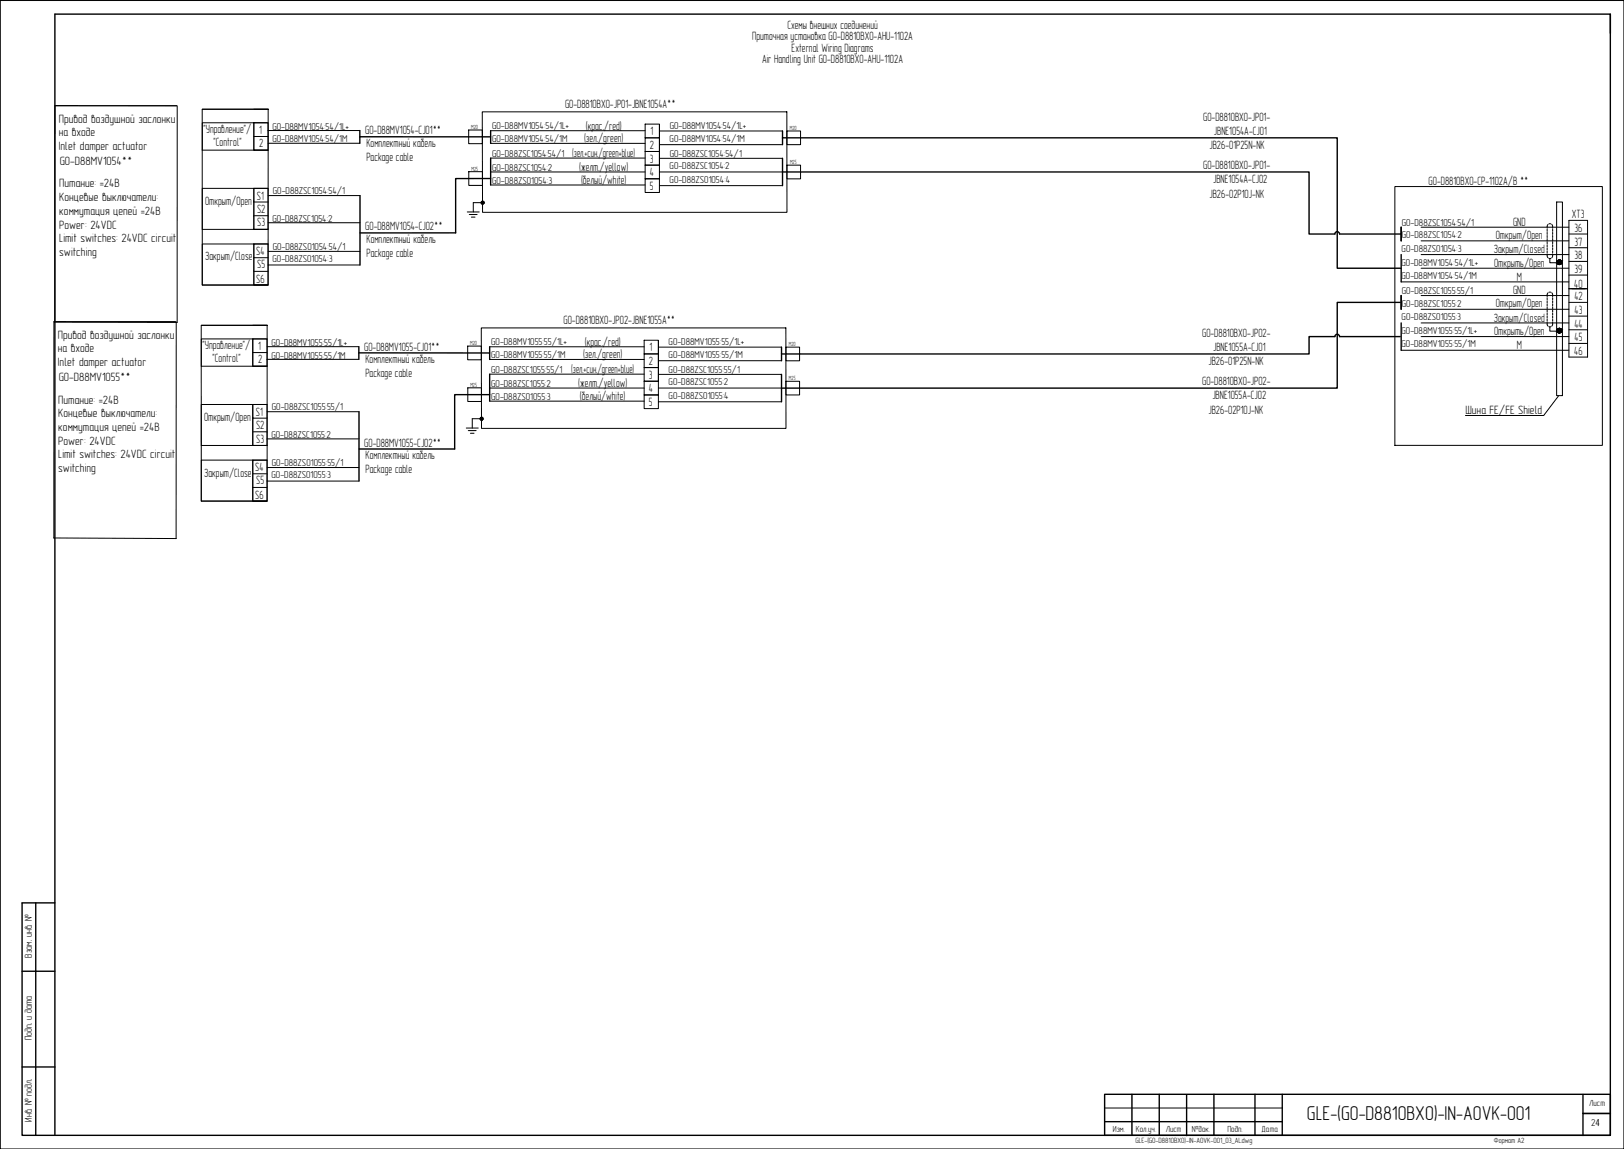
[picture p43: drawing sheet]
<svg xmlns="http://www.w3.org/2000/svg" width="594mm" height="420mm" viewBox="0 0 594 420" stroke-linecap="round" stroke-linejoin="round" font-family="sans-serif">
<defs><g id="words">
<text font-size="7.3" x="478.1" y="409.5">GLE-(G0-D8810BX0)-IN-AOVK-001</text>
<g font-size="4.4">
<text x="288" y="10.4">Схемы внешних соединений</text>
<text x="275.2" y="14.5">Приточная установка G0-D8810BX0-AHU-1102A</text>
<text x="278.8" y="23.1">Air Handling Unit G0-D8810BX0-AHU-1102A</text>
<text x="289.6" y="19.1">External Wiring Diagrams</text>
<text x="206.7" y="39.6">G0-D8810BX0-JP01-JBNE1054A**</text>
<text x="21.5" y="44.8">Привод воздушной заслонки</text>
<text x="214.3" y="47.5">(крас./red)</text>
<text x="440.1" y="44.2">G0-D8810BX0-JP01-</text>
<text x="21.5" y="49.8">на входе</text>
<text x="74.4" y="48.7">&quot;Управление&quot;/</text>
<text x="78.1" y="53.5">&quot;Control&quot;</text>
<text x="94.8" y="49">1</text>
<text x="94.8" y="53.8">2</text>
<text x="133.6" y="49.2">G0-D88MV1054-CJ01**</text>
<text x="134" y="53.8">Комплектный кабель</text>
<text x="213.6" y="51.9">(зел./green)</text>
<text x="237.9" y="49.5">1</text>
<text x="444" y="49.2">JBNE1054A-CJ01</text>
<text x="21.5" y="54.8">Inlet damper actuator</text>
<text x="134" y="58.8">Package cable</text>
<text x="209.4" y="57.4">(зел.+син./green+blue)</text>
<text x="237.7" y="54.5">2</text>
<text x="237.8" y="59.5">3</text>
<text x="442.4" y="54.6">JB26-01P25N-NK</text>
<text x="21.8" y="60.3">G0-D88MV1054**</text>
<text x="211.9" y="62.6">(желт./yellow)</text>
<text x="237.7" y="64.5">4</text>
<text x="440.1" y="61.9">G0-D8810BX0-JP01-</text>
<text x="21.7" y="68.6">Питание: =24В</text>
<text x="212.5" y="67.4">(белый/white)</text>
<text x="237.8" y="69.5">5</text>
<text x="443.8" y="66.9">JBNE1054A-CJ02</text>
<text x="522.6" y="67.6">G0-D8810BX0-CP-1102A/B **</text>
<text x="21.7" y="73.6">Концевые выключатели:</text>
<text x="75" y="75.1">Открыт/Open</text>
<text x="94" y="73">S1</text>
<text x="94" y="77.8">S2</text>
<text x="442.4" y="72.3">JB26-02P10J-NK</text>
<text x="21.7" y="78.6">коммутация цепей =24В</text>
<text x="21.7" y="83.6">Power: 24VDC</text>
<text x="94.1" y="82.8">S3</text>
<text x="553.5" y="82.7">GND</text>
<text x="575" y="79.7">XT3</text>
<text x="21.7" y="88.6">Limit switches: 24VDC circuit</text>
<text x="133.6" y="84.3">G0-D88MV1054-CJ02**</text>
<text x="134.1" y="88.9">Комплектный кабель</text>
<text x="547.2" y="87.4">Открыт/Open</text>
<text x="576" y="84.8">36</text>
<text x="576" y="89.9">37</text>
<text x="21.7" y="93.6">switching</text>
<text x="75.1" y="95.2">Закрыт/Close</text>
<text x="93.7" y="93.3">S4</text>
<text x="134.1" y="93.9">Package cable</text>
<text x="546.5" y="92.7">Закрыт/Closed</text>
<text x="576" y="94.8">38</text>
<text x="94.1" y="98.1">S5</text>
<text x="546.5" y="97.7">Открыть/Open</text>
<text x="576" y="99.8">39</text>
<text x="93.7" y="103.3">S6</text>
<text x="553.5" y="107.7">GND</text>
<text x="554.9" y="102.7">M</text>
<text x="575.9" y="105.1">40</text>
<text x="547.2" y="112.4">Открыт/Open</text>
<text x="575.9" y="109.9">42</text>
<text x="206.2" y="118.6">G0-D8810BX0-JP02-JBNE1055A**</text>
<text x="546.5" y="117.7">Закрыт/Closed</text>
<text x="575.9" y="119.8">44</text>
<text x="576" y="114.9">43</text>
<text x="21.2" y="123.8">Привод воздушной заслонки</text>
<text x="439.8" y="123.3">G0-D8810BX0-JP02-</text>
<text x="546.5" y="122.7">Открыть/Open</text>
<text x="576" y="124.8">45</text>
<text x="21.2" y="128.8">на входе</text>
<text x="74.1" y="127.7">&quot;Управление&quot;/</text>
<text x="94.4" y="128">1</text>
<text x="133.2" y="128.2">G0-D88MV1055-CJ01**</text>
<text x="213.3" y="130.9">(зел./green)</text>
<text x="213.9" y="126.5">(крас./red)</text>
<text x="237.6" y="128.5">1</text>
<text x="443.8" y="128.2">JBNE1055A-CJ01</text>
<text x="554.9" y="127.7">M</text>
<text x="575.9" y="129.9">46</text>
<text x="21.2" y="133.9">Inlet damper actuator</text>
<text x="77.8" y="132.5">&quot;Control&quot;</text>
<text x="94.4" y="132.8">2</text>
<text x="133.7" y="132.8">Комплектный кабель</text>
<text x="133.7" y="137.8">Package cable</text>
<text x="209" y="136.4">(зел.+син./green+blue)</text>
<text x="237.3" y="133.5">2</text>
<text x="442.1" y="133.6">JB26-01P25N-NK</text>
<text x="21.5" y="139.3">G0-D88MV1055**</text>
<text x="211.5" y="141.7">(желт./yellow)</text>
<text x="237.3" y="143.5">4</text>
<text x="237.4" y="138.5">3</text>
<text x="439.8" y="140.9">G0-D8810BX0-JP02-</text>
<text x="21.3" y="147.6">Питание: =24В</text>
<text x="212.2" y="146.4">(белый/white)</text>
<text x="237.4" y="148.5">5</text>
<text x="443.5" y="145.9">JBNE1055A-CJ02</text>
<text x="21.3" y="152.6">Концевые выключатели:</text>
<text x="74.6" y="154.1">Открыт/Open</text>
<text x="93.6" y="152">S1</text>
<text x="442.1" y="151.3">JB26-02P10J-NK</text>
<text x="536.1" y="151.3">Шина FE/FE Shield</text>
<text x="21.3" y="157.6">коммутация цепей =24В</text>
<text x="93.7" y="156.8">S2</text>
<text x="93.8" y="161.8">S3</text>
<text x="21.3" y="162.6">Power: 24VDC</text>
<text x="21.3" y="167.6">Limit switches: 24VDC circuit</text>
<text x="133.3" y="163.3">G0-D88MV1055-CJ02**</text>
<text x="133.7" y="167.9">Комплектный кабель</text>
<text x="21.3" y="172.6">switching</text>
<text x="93.4" y="172.3">S4</text>
<text x="133.7" y="172.9">Package cable</text>
<text x="74.7" y="174.3">Закрыт/Close</text>
<text x="93.8" y="177.2">S5</text>
<text x="93.4" y="182.4">S6</text>
</g>
<g font-size="3.7">
<text x="99.6" y="47.4">G0-D88MV1054:54/1L+</text>
<text x="180.1" y="47.3">G0-D88MV1054:54/1L+</text>
<text x="245" y="47.3">G0-D88MV1054:54/1L+</text>
<text x="99.7" y="52.1">G0-D88MV1054:54/1M</text>
<text x="180.1" y="52">G0-D88MV1054:54/1M</text>
<text x="245" y="52">G0-D88MV1054:54/1M</text>
<text x="180.1" y="57.2">G0-D88ZSC1054:54/1</text>
<text x="245" y="57.2">G0-D88ZSC1054:54/1</text>
<text x="180.1" y="62.4">G0-D88ZSC1054:2</text>
<text x="245" y="61.9">G0-D88ZSC1054:2</text>
<text x="99.8" y="71">G0-D88ZSC1054:54/1</text>
<text x="180.1" y="67.1">G0-D88ZS01054:3</text>
<text x="245" y="66.9">G0-D88ZS01054:4</text>
<text x="99.7" y="81.1">G0-D88ZSC1054:2</text>
<text x="512.8" y="82.6">G0-D88ZSC1054:54/1</text>
<text x="512.8" y="87.2">G0-D88ZSC1054:2</text>
<text x="99.7" y="95.8">G0-D88ZS01054:3</text>
<text x="99.8" y="91.4">G0-D88ZS01054:54/1</text>
<text x="512.7" y="92">G0-D88ZS01054:3</text>
<text x="512.7" y="101.9">G0-D88MV1054:54/1M</text>
<text x="512.7" y="97.3">G0-D88MV1054:54/1L+</text>
<text x="512.8" y="107.5">G0-D88ZSC1055:55/1</text>
<text x="512.8" y="112.2">G0-D88ZSC1055:2</text>
<text x="512.7" y="117">G0-D88ZS01055:3</text>
<text x="512.7" y="122.3">G0-D88MV1055:55/1L+</text>
<text x="99.3" y="126.4">G0-D88MV1055:55/1L+</text>
<text x="99.3" y="131.1">G0-D88MV1055:55/1M</text>
<text x="179.7" y="131">G0-D88MV1055:55/1M</text>
<text x="179.7" y="126.3">G0-D88MV1055:55/1L+</text>
<text x="244.6" y="131">G0-D88MV1055:55/1M</text>
<text x="244.6" y="126.3">G0-D88MV1055:55/1L+</text>
<text x="512.7" y="126.9">G0-D88MV1055:55/1M</text>
<text x="179.7" y="136.2">G0-D88ZSC1055:55/1</text>
<text x="244.6" y="136.2">G0-D88ZSC1055:55/1</text>
<text x="179.7" y="141.4">G0-D88ZSC1055:2</text>
<text x="244.6" y="140.9">G0-D88ZSC1055:2</text>
<text x="179.7" y="146.2">G0-D88ZS01055:3</text>
<text x="244.6" y="145.9">G0-D88ZS01055:4</text>
<text x="99.5" y="150.1">G0-D88ZSC1055:55/1</text>
<text x="99.3" y="160.1">G0-D88ZSC1055:2</text>
<text x="99.4" y="170.4">G0-D88ZS01055:55/1</text>
<text x="99.3" y="174.8">G0-D88ZS01055:3</text>
<text x="11.7" y="350.2" transform="rotate(-90 11.7 350.2)">Взам. инв. №</text>
<text x="11.7" y="380.4" transform="rotate(-90 11.7 380.4)">Подп. и дата</text>
<text x="11.7" y="410.2" transform="rotate(-90 11.7 410.2)">Инв. № подл.</text>
<text x="582.1" y="411.7">24</text>
</g>
<g font-size="3.2">
<text x="581.4" y="404.6">Лист</text>
<text x="407.1" y="413.8">Изм.</text>
<text x="415.5" y="413.8">Кол.уч.</text>
<text x="426.5" y="413.8">Лист</text>
<text x="436" y="413.8">№док.</text>
<text x="449" y="413.8">Подп.</text>
<text x="461.4" y="413.8">Дата</text>
</g>
<g font-size="2.8">
<text x="415.4" y="418">GLE-(G0-D8810BX0)-IN-AOVK-001_03_AL.dwg</text>
<text x="546.5" y="418">Формат А2</text>
</g>
<g font-size="2.2">
<text x="172.4" y="47.2">М20</text>
<text x="289" y="47.4">М20</text>
<text x="289" y="59.9">М25</text>
<text x="172.5" y="62.4">М25</text>
<text x="172" y="126.2">М20</text>
<text x="288.6" y="126.4">М20</text>
<text x="172.1" y="141.5">М25</text>
<text x="288.6" y="138.9">М25</text>
</g>
</g></defs>
<path d="M589.1 5.2v7M13.1 330.2v85M20.1 330.2h-12v85h581v-410h-569v410M8.1 355.2h12M8.1 390.2h12" fill="none" stroke="#000" stroke-width=".51"/>
<!-- layer: 0 -->
<path d="M404.1 400.2h185v15h-185zM404.1 410.2h65M414.1 400.2v15M424.1 400.2v15M434.1 400.3v15M444.1 400.2v15M459.1 400.2v15M469.1 400.2v15M579.1 400.2v15" fill="none" stroke="#000" stroke-width=".51"/>
<g fill="none" stroke="#000" stroke-width=".37">
<path d="M.1 .2h593.9v419.9h-593.9zM20 38.6l44.5 .1M74 39.9h24.1v64.3h-24.1zM74 39.9h24.1M92.9 44.9v10M92.9 49.9h5.2M98.1 44.9h-24.1v10h24.1M171.4 47.5h5l.1 5h-5.1zM176.4 40.9h111.4l.1 36.7h-111.4zM241.2 45.5v15M287.9 47.9h5v5h-5zM92.9 73.9h.1"/>
<path d="M92.9 73.9h5.2M92.9 68.9v15M92.9 78.9h5.2M98.1 68.9h-24.1v15h24.1M170.9 77.5h4.4M171.5 62.8h5v5h-5zM171.7 78.4h2.8M172.4 79.4h1.4M176.5 74.1h-3.4v3.4M287.9 60.4h5v5h-5zM510.3 68.2h75.9v94.7h-75.9zM569.4 73.9h2.2v70.8h-2.2z"/>
<path d="M92.9 89.2v15M92.9 94.2h5.2M92.9 99.2h5.2M98.1 89.2h-24.1v15h24.1M567 94.5l-.1 1.6h3.4M19.6 117.7h44.6M20 117.7l44.8 .2M73.6 119h24.1v64.2h-24.1zM73.6 119h24.1M176.1 119.9h111.4v36.8h-111.4zM567 119.5l-.1 1.6h3.4M92.5 123.9v10"/>
<path d="M92.5 128.9h5.2M97.7 123.9h-24.1v10h24.1M171.1 126.6h5v5h-5zM240.8 124.5v15M287.5 126.9h5v5h-5zM287.5 139.4h5v5h-5zM92.5 152.9h.1M92.5 152.9h5.2M92.5 147.9v15M92.5 157.9h5.2M97.7 147.9h-24.1v15h24.1M170.6 156.5h4.4"/>
<path d="M171.1 141.8h5v5h-5zM171.3 157.5h2.9M172.1 158.4h1.3M176.2 153.1h-3.4v3.4M570.2 144.7l-5.5 7.2h-28.6M92.5 168.3v14.9M92.5 173.2h5.2M92.5 178.2h5.2M97.7 168.3h-24.1v14.9h24.1M19.6 196.7l44.9 .2M404.1 405.2h65"/>
</g>
<path d="M579.1 407.2h10" fill="none" stroke="#000" stroke-width=".59"/>
<path d="M573.9 80.6h6.8v50h-6.8zM573.9 85.6h6.8M573.9 90.6h6.8M573.9 95.6h6.8M573.9 100.6h6.8M573.9 105.6h6.8M573.9 110.6h6.8M573.9 115.6h6.8M573.9 120.6h6.8M573.9 125.6h6.8" fill="none" stroke="#000" stroke-width=".37"/>
<g fill="none" stroke="#000" stroke-width=".37">
<path d="M98 47.7h33.6M98.1 52.4h33.5M179.5 52.4h56.5M179.5 47.8h56.5M179.5 57.8h56.5M241.2 52.9h45.1M241.2 47.9h45.1M241.2 57.9h45.1M98.1 71.5h33.6M179.5 62.9h56.5M179.5 67.6h56.5M241.2 62.9h45.1"/>
<path d="M241.2 67.9h45.1M98 96.9h33.7M98.1 91.9h33.6M98.1 81.4h33.6M519.9 93.1h54M519.9 98.1h54M519.9 83.1h54M519.9 88.1h54M566 92.9l.3 1.4M566 83.9v.7M566 85v.7M566 86.1v.8"/>
<path d="M566 87.2v.8M566 88.3v.8M566 89.5v.7M566 90.6v.8M566 91.7v.8M566.3 82.1l-.3 1.4M566.6 94.5h.7M566.6 81.9h.7M567.7 82.1l.3 1.4M568 92.9l-.3 1.4M568 83.9v.7M568 85v.7"/>
<path d="M568 86.1v.8M568 87.2v.8M568 88.3v.8M568 89.5v.7M568 90.6v.8M568 91.7v.8M512.6 103.1h61.3M519.9 118.1h54M519.9 108.1h54M519.9 113.1h54M566 117.9l.3 1.4M566 108.9v.7"/>
<path d="M566 110v.7M566 111.1v.8M566 112.2v.8M566 113.4v.7M566 114.5v.7M566 115.6v.8M566 116.7v.8M566.3 107.1l-.3 1.4M566.6 119.5h.7M566.6 106.9h.7M567.7 107.1l.3 1.4M568 117.9l-.3 1.4"/>
<path d="M568 108.9v.7M568 110v.7M568 111.1v.8M568 112.2v.8M568 113.4v.7M568 114.5v.7M568 115.6v.8M568 116.7v.8M97.7 126.8h33.6M97.7 131.4h33.6M179.1 131.4h56.5M179.1 126.8h56.5"/>
<path d="M179.1 136.8h56.5M240.8 131.9h45.1M240.8 126.9h45.1M240.8 136.9h45.1M512.6 128.1h61.3M519.9 123.1h54M97.7 150.6h33.6M179.1 141.9h56.5M179.1 146.7h56.5M240.8 141.9h45.1M240.8 146.9h45.1M97.7 175.9h33.6"/>
<path d="M97.7 160.5h33.6M97.7 171h33.6"/>
</g>
<!-- layer: 0 -->
<g fill="#000" stroke="#000" stroke-width=".37">
<path d="M176.5 73.6h.2l-.2 .5zM176.2 152.6l.2 .1-.2 .4z"/>
<path d="M176.1 73.9l-.1 .2h.5zM176 74.1h.5l-.4 .2zM176.1 74.3l.4-.2z"/>
<path d="M176.2 74.4l.2 .2 .1-.5zM176.5 74.1v.5h-.1zM176.5 74.1v.5h.2z"/>
<path d="M176.4 73.6l.1 .5v-.5zM176.2 73.7l.2-.1 .1 .5zM176.2 73.7l-.1 .2 .4 .2z"/>
<path d="M176.5 74.1l.2 .5 .2-.2zM176.5 74.1l.5 .2-.1 .1zM176.5 74.1l.5 .2v-.2z"/>
<path d="M176.5 74.1h.5v-.2zM176.9 73.7l.1 .2-.5 .2zM176.7 73.6l-.2 .5z"/>
<path d="M570.4 95.1h.3zM570.2 95.1h.5z"/>
<path d="M570.2 95.1h.6zM570.1 95.1h.7z"/>
<path d="M570.2 96.7h.5zM570.2 96.7l.3 .1z"/>
<path d="M570.1 95.1l.9 .1zM569.9 95.2h1.1z"/>
<path d="M570.1 96.7h.7zM570.1 96.7h.6z"/>
<path d="M569.9 95.2l1.2 .1zM569.9 95.2l1.2 .1z"/>
<path d="M569.9 96.6h1.1zM569.9 96.6l.9 .1z"/>
<path d="M569.8 95.3l1.4 .2zM569.8 95.3l1.4 .2z"/>
<path d="M569.8 96.5h1.3zM569.8 96.5l1.2 .1z"/>
<path d="M569.7 95.5l1.5 .1zM569.7 95.5l1.5 .1z"/>
<path d="M569.7 96.4h1.5zM569.7 96.4l1.4 .1z"/>
<path d="M569.7 95.6l1.6 .1zM569.7 95.6l1.6 .1z"/>
<path d="M569.7 96.2h1.5zM569.7 96.2l1.5 .2z"/>
<path d="M569.6 95.7l1.7 .2zM569.6 95.7l1.7 .2z"/>
<path d="M569.6 96.1h1.7zM569.6 96.1l1.6 .1z"/>
<path d="M569.6 95.9h1.7zM569.6 95.9l1.7 .2z"/>
<path d="M570.4 120.1h.3zM570.2 120.1h.5z"/>
<path d="M570.2 120.1h.6zM570.1 120.1h.7z"/>
<path d="M570.2 121.7h.5zM570.2 121.7l.3 .1z"/>
<path d="M570.1 120.1l.9 .1zM569.9 120.2h1.1z"/>
<path d="M570.1 121.7h.7zM570.1 121.7h.6z"/>
<path d="M569.9 120.2l1.2 .1zM569.9 120.2l1.2 .1z"/>
<path d="M569.9 121.6h1.1zM569.9 121.6l.9 .1z"/>
<path d="M569.8 120.3l1.4 .2zM569.8 120.3l1.4 .2z"/>
<path d="M569.8 121.5h1.3zM569.8 121.5l1.2 .1z"/>
<path d="M569.7 120.5l1.5 .1zM569.7 120.5l1.5 .1z"/>
<path d="M569.7 121.3h1.5zM569.7 121.3l1.4 .2z"/>
<path d="M569.7 120.6l1.6 .2zM569.7 120.6l1.6 .2z"/>
<path d="M569.7 121.2h1.5zM569.7 121.2l1.5 .1z"/>
<path d="M569.6 120.8l1.7 .1zM569.6 120.8l1.7 .1z"/>
<path d="M569.6 121.1h1.7zM569.6 121.1l1.6 .1z"/>
<path d="M569.6 120.9h1.7zM569.6 120.9l1.7 .2z"/>
<path d="M175.7 152.9v.2h.5zM175.7 153.1h.5l-.5 .2zM175.7 153.3l.1 .2 .4-.4z"/>
<path d="M175.8 153.5l.2 .1 .2-.5zM176.2 153.1v.5h-.2zM176.2 153.1v.5h.2z"/>
<path d="M176 152.7l.2 .4v-.5zM175.8 152.8l.2-.1 .2 .4zM175.8 152.8l-.1 .1 .5 .2z"/>
<path d="M176.2 153.1l.2 .5zM176.2 153.1l.4 .2-.1 .2zM176.2 153.1l.4 .2 .1-.2z"/>
<path d="M176.2 153.1h.5l-.1-.2zM176.5 152.8l.1 .1-.4 .2zM176.4 152.7l-.2 .4z"/>
</g>
<g fill="none" stroke="#000" stroke-width=".51">
<path d="M131.6 47.7v4.7M131.6 50h47.9M179.5 47.8v4.6M179.5 57.8v9.8M286.3 50.4h202.9v47.7h23.4M286.3 47.9v5M286.3 57.9v10M131.7 71.5v25.4M179.5 65.3h-12.8v19.9h-35M286.3 62.9h192.6v22.7h9.4M488.3 85.6a.86 .86 0 0 1 .9-.9 .86 .86 0 0 1 .8 .9h22.6M512.6 83.1v5"/>
<path d="M512.6 93.1v10M512.2 110.6h-23v31.3h-203.3M512.6 108.1v5M512.6 118.1v10M131.3 126.8v4.6M131.3 129l47.8 .1M179.1 126.8v4.6M179.1 136.8v9.9M285.9 126.9v5M285.9 136.9v10M488.3 123.1a.86 .86 0 0 1 .9-.9 .86 .86 0 0 1 .8 .9h22.2M488.3 123.1h-9.4v6.3h-193"/>
<path d="M131.3 150.6v25.3M179.1 144.3h-12.8v19.9h-35"/>
</g>
<g fill="none" stroke="#000" stroke-width=".37">
<path d="M92.9 44.9h5.2v10h-5.2zM236 45.4h5.2v5h-5.2zM236 50.4h5.2v5h-5.2zM236 55.4h5.2v5h-5.2zM92.9 68.9h5.2v15h-5.2zM236 60.4h5.2v5h-5.2zM236 65.4h5.2v5h-5.2zM92.9 89.2h5.2v15h-5.2zM20.1 117.7v-79h44.7v79.2M92.5 123.9h5.2v10h-5.2zM235.6 124.4h5.2v5h-5.2zM235.6 129.4h5.2v5h-5.2z"/>
<path d="M235.6 134.4h5.2v5h-5.2zM235.6 139.4h5.2v5h-5.2zM92.5 147.9h5.2v15h-5.2zM235.6 144.4h5.2v5h-5.2zM92.5 168.3h5.2v14.9h-5.2zM19.7 196.7v-79h44.8l-.1 79.2"/>
</g>
<use href="#words"/>
</svg>
